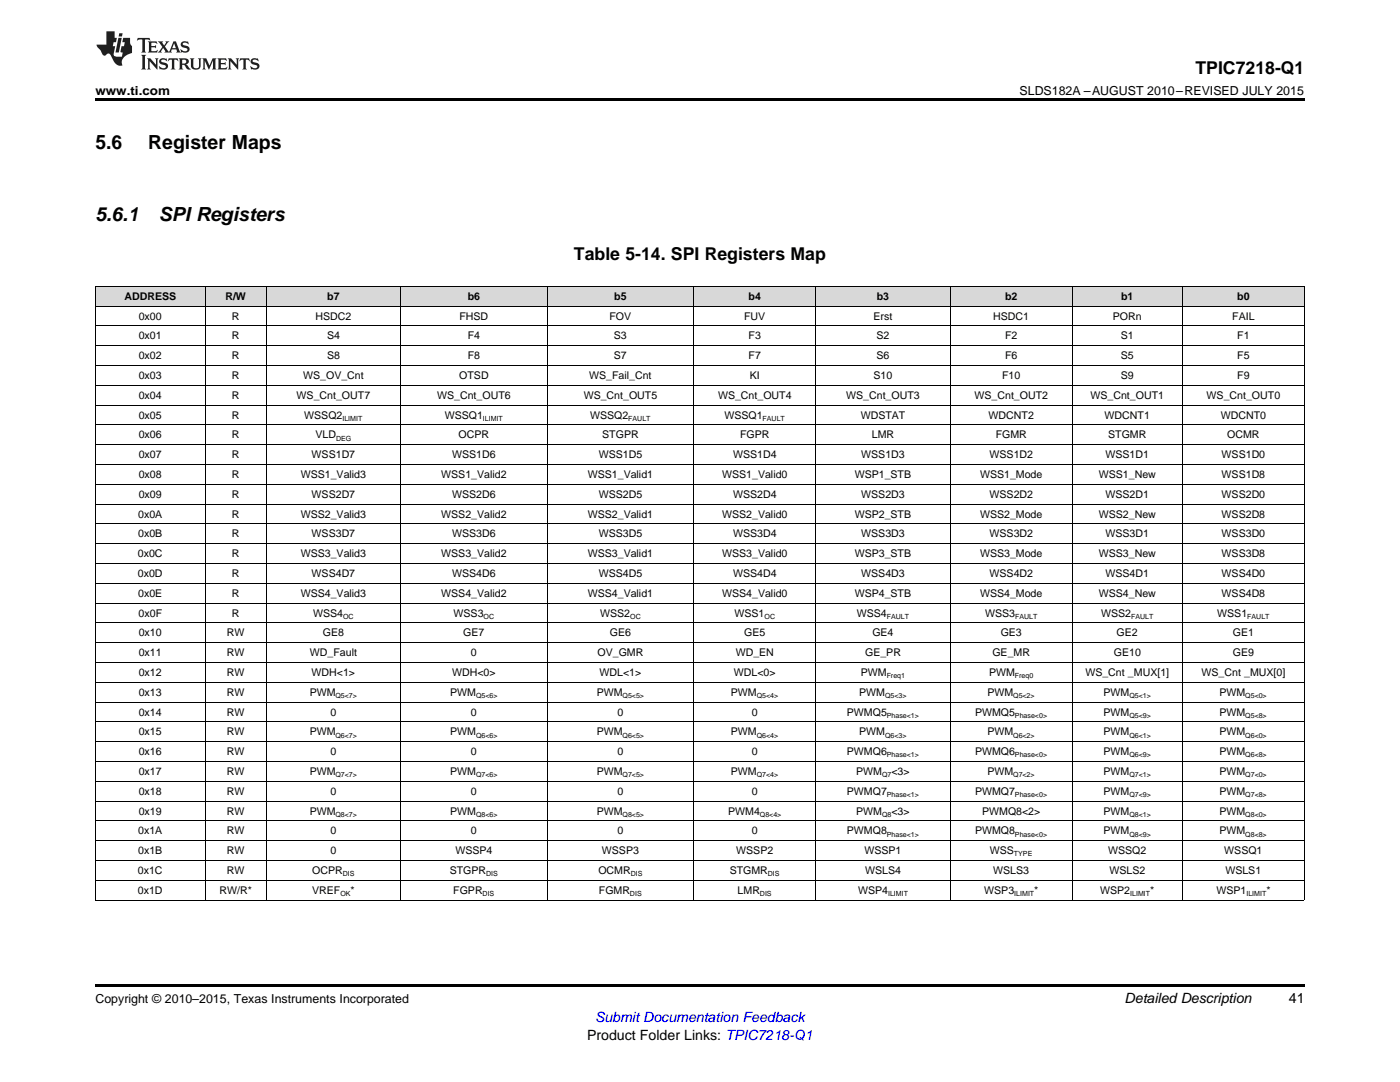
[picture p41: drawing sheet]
<svg xmlns="http://www.w3.org/2000/svg" width="279mm" height="216mm" viewBox="0 0 279 216" stroke-linecap="round" stroke-linejoin="round" font-family="sans-serif">
<defs><g id="words">
<g font-size="3.9">
<text x="19" y="29.7">5.6</text>
<text x="29.6" y="29.7">Register Maps</text>
<text x="19" y="44.1">5.6.1</text>
<text x="31.7" y="44.1">SPI Registers</text>
</g>
<g font-size="3.5">
<text x="238.6" y="14.8">TPIC7218-Q1</text>
<text x="114.5" y="51.9">Table 5-14. SPI Registers Map</text>
</g>
<text font-size="2.8" fill="#00f" x="118.7" y="203.9">Submit Documentation Feedback</text>
<g font-size="2.8">
<text x="224.4" y="200.1">Detailed Description</text>
<text x="257.2" y="200.1">41</text>
<text x="117.2" y="207.4">Product Folder Links: TPIC7218-Q1</text>
</g>
<g font-size="2.5">
<text x="19" y="19">www.ti.com</text>
<text x="203.5" y="19">SLDS182A –AUGUST 2010–REVISED JULY 2015</text>
<text x="19" y="200.1">Copyright © 2010–2015, Texas Instruments Incorporated</text>
</g>
<g font-size="2.1">
<text x="24.8" y="59.8">ADDRESS</text>
<text x="45" y="59.8">R/W</text>
<text x="65.3" y="59.8">b7</text>
<text x="93.3" y="59.8">b6</text>
<text x="122.6" y="59.8">b5</text>
<text x="149.4" y="59.8">b4</text>
<text x="175" y="59.8">b3</text>
<text x="200.6" y="59.8">b2</text>
<text x="223.7" y="59.8">b1</text>
<text x="246.9" y="59.8">b0</text>
<text x="27.7" y="63.8">0x00</text>
<text x="46.3" y="63.8">R</text>
<text x="63" y="63.8">HSDC2</text>
<text x="91.7" y="63.8">FHSD</text>
<text x="121.6" y="63.8">FOV</text>
<text x="148.5" y="63.8">FUV</text>
<text x="174.3" y="63.8">Erst</text>
<text x="198.2" y="63.8">HSDC1</text>
<text x="222.1" y="63.8">PORn</text>
<text x="245.9" y="63.8">FAIL</text>
<text x="27.7" y="67.7">0x01</text>
<text x="27.7" y="71.7">0x02</text>
<text x="46.3" y="67.7">R</text>
<text x="46.3" y="71.7">R</text>
<text x="65.3" y="67.7">S4</text>
<text x="65.3" y="71.7">S8</text>
<text x="93.3" y="67.7">F4</text>
<text x="93.3" y="71.7">F8</text>
<text x="122.5" y="67.7">S3</text>
<text x="122.5" y="71.7">S7</text>
<text x="149.4" y="67.7">F3</text>
<text x="149.4" y="71.7">F7</text>
<text x="174.9" y="67.7">S2</text>
<text x="174.9" y="71.7">S6</text>
<text x="200.6" y="67.7">F2</text>
<text x="200.6" y="71.7">F6</text>
<text x="223.7" y="67.7">S1</text>
<text x="223.7" y="71.7">S5</text>
<text x="246.9" y="67.7">F1</text>
<text x="246.9" y="71.7">F5</text>
<text x="27.7" y="75.6">0x03</text>
<text x="46.3" y="75.6">R</text>
<text x="60.5" y="75.6">WS_OV_Cnt</text>
<text x="91.7" y="75.6">OTSD</text>
<text x="117.6" y="75.6">WS_Fail_Cnt</text>
<text x="149.6" y="75.6">KI</text>
<text x="174.3" y="75.6">S10</text>
<text x="200" y="75.6">F10</text>
<text x="223.7" y="75.6">S9</text>
<text x="246.9" y="75.6">F9</text>
<text x="27.7" y="79.6">0x04</text>
<text x="27.7" y="83.5">0x05</text>
<text x="46.3" y="79.6">R</text>
<text x="46.3" y="83.5">R</text>
<text x="59.2" y="79.6">WS_Cnt_OUT7</text>
<text x="60.7" y="83.5">WSSQ2</text>
<text x="87.2" y="79.6">WS_Cnt_OUT6</text>
<text x="88.8" y="83.5">WSSQ1</text>
<text x="116.5" y="79.6">WS_Cnt_OUT5</text>
<text x="117.8" y="83.5">WSSQ2</text>
<text x="143.3" y="79.6">WS_Cnt_OUT4</text>
<text x="144.6" y="83.5">WSSQ1</text>
<text x="168.9" y="79.6">WS_Cnt_OUT3</text>
<text x="171.8" y="83.5">WDSTAT</text>
<text x="194.5" y="79.6">WS_Cnt_OUT2</text>
<text x="197.3" y="83.5">WDCNT2</text>
<text x="217.6" y="79.6">WS_Cnt_OUT1</text>
<text x="220.5" y="83.5">WDCNT1</text>
<text x="240.8" y="79.6">WS_Cnt_OUT0</text>
<text x="243.6" y="83.5">WDCNT0</text>
<text x="27.7" y="87.5">0x06</text>
<text x="46.3" y="87.5">R</text>
<text x="63" y="87.5">VLD</text>
<text x="91.5" y="87.5">OCPR</text>
<text x="120.2" y="87.5">STGPR</text>
<text x="147.7" y="87.5">FGPR</text>
<text x="174" y="87.5">LMR</text>
<text x="198.7" y="87.5">FGMR</text>
<text x="221.2" y="87.5">STGMR</text>
<text x="244.9" y="87.5">OCMR</text>
<text x="27.7" y="91.4">0x07</text>
<text x="27.7" y="95.4">0x08</text>
<text x="46.3" y="91.4">R</text>
<text x="46.3" y="95.4">R</text>
<text x="60" y="95.4">WSS1_Valid3</text>
<text x="62.2" y="91.4">WSS1D7</text>
<text x="88.1" y="95.4">WSS1_Valid2</text>
<text x="90.2" y="91.4">WSS1D6</text>
<text x="117.3" y="95.4">WSS1_Valid1</text>
<text x="119.5" y="91.4">WSS1D5</text>
<text x="144.1" y="95.4">WSS1_Valid0</text>
<text x="146.3" y="91.4">WSS1D4</text>
<text x="170.6" y="95.4">WSP1_STB</text>
<text x="171.9" y="91.4">WSS1D3</text>
<text x="195.6" y="95.4">WSS1_Mode</text>
<text x="197.5" y="91.4">WSS1D2</text>
<text x="219.3" y="95.4">WSS1_New</text>
<text x="220.6" y="91.4">WSS1D1</text>
<text x="243.8" y="91.4">WSS1D0</text>
<text x="243.8" y="95.4">WSS1D8</text>
<text x="27.7" y="99.3">0x09</text>
<text x="46.3" y="99.3">R</text>
<text x="62.2" y="99.3">WSS2D7</text>
<text x="90.2" y="99.3">WSS2D6</text>
<text x="119.5" y="99.3">WSS2D5</text>
<text x="146.3" y="99.3">WSS2D4</text>
<text x="171.9" y="99.3">WSS2D3</text>
<text x="197.5" y="99.3">WSS2D2</text>
<text x="220.6" y="99.3">WSS2D1</text>
<text x="243.8" y="99.3">WSS2D0</text>
<text x="27.6" y="103.3">0x0A</text>
<text x="27.6" y="107.2">0x0B</text>
<text x="46.3" y="103.3">R</text>
<text x="46.3" y="107.2">R</text>
<text x="60" y="103.3">WSS2_Valid3</text>
<text x="62.2" y="107.2">WSS3D7</text>
<text x="88.1" y="103.3">WSS2_Valid2</text>
<text x="90.2" y="107.2">WSS3D6</text>
<text x="117.3" y="103.3">WSS2_Valid1</text>
<text x="119.5" y="107.2">WSS3D5</text>
<text x="144.1" y="103.3">WSS2_Valid0</text>
<text x="146.3" y="107.2">WSS3D4</text>
<text x="170.6" y="103.3">WSP2_STB</text>
<text x="171.9" y="107.2">WSS3D3</text>
<text x="195.6" y="103.3">WSS2_Mode</text>
<text x="197.5" y="107.2">WSS3D2</text>
<text x="219.3" y="103.3">WSS2_New</text>
<text x="220.6" y="107.2">WSS3D1</text>
<text x="243.8" y="103.3">WSS2D8</text>
<text x="243.8" y="107.2">WSS3D0</text>
<text x="27.5" y="111.2">0x0C</text>
<text x="46.3" y="111.2">R</text>
<text x="60" y="111.2">WSS3_Valid3</text>
<text x="88.1" y="111.2">WSS3_Valid2</text>
<text x="117.3" y="111.2">WSS3_Valid1</text>
<text x="144.1" y="111.2">WSS3_Valid0</text>
<text x="170.6" y="111.2">WSP3_STB</text>
<text x="195.6" y="111.2">WSS3_Mode</text>
<text x="219.3" y="111.2">WSS3_New</text>
<text x="243.8" y="111.2">WSS3D8</text>
<text x="27.5" y="115.1">0x0D</text>
<text x="27.6" y="119.1">0x0E</text>
<text x="46.3" y="115.1">R</text>
<text x="46.3" y="119.1">R</text>
<text x="60" y="119.1">WSS4_Valid3</text>
<text x="62.2" y="115.1">WSS4D7</text>
<text x="88.1" y="119.1">WSS4_Valid2</text>
<text x="90.2" y="115.1">WSS4D6</text>
<text x="117.3" y="119.1">WSS4_Valid1</text>
<text x="119.5" y="115.1">WSS4D5</text>
<text x="144.1" y="119.1">WSS4_Valid0</text>
<text x="146.3" y="115.1">WSS4D4</text>
<text x="170.6" y="119.1">WSP4_STB</text>
<text x="171.9" y="115.1">WSS4D3</text>
<text x="195.6" y="119.1">WSS4_Mode</text>
<text x="197.5" y="115.1">WSS4D2</text>
<text x="219.3" y="119.1">WSS4_New</text>
<text x="220.6" y="115.1">WSS4D1</text>
<text x="243.8" y="115.1">WSS4D0</text>
<text x="243.8" y="119.1">WSS4D8</text>
<text x="27.7" y="123">0x0F</text>
<text x="46.3" y="123">R</text>
<text x="62.5" y="123">WSS4</text>
<text x="90.5" y="123">WSS3</text>
<text x="119.8" y="123">WSS2</text>
<text x="146.6" y="123">WSS1</text>
<text x="171" y="123">WSS4</text>
<text x="196.6" y="123">WSS3</text>
<text x="219.7" y="123">WSS2</text>
<text x="242.9" y="123">WSS1</text>
<text x="27.7" y="127">0x10</text>
<text x="27.7" y="131">0x11</text>
<text x="45.3" y="127">RW</text>
<text x="45.3" y="131">RW</text>
<text x="61.8" y="131">WD_Fault</text>
<text x="64.4" y="127">GE8</text>
<text x="92.5" y="127">GE7</text>
<text x="94" y="131">0</text>
<text x="119.2" y="131">OV_GMR</text>
<text x="121.7" y="127">GE6</text>
<text x="146.8" y="131">WD_EN</text>
<text x="148.5" y="127">GE5</text>
<text x="172.6" y="131">GE_PR</text>
<text x="174.1" y="127">GE4</text>
<text x="198" y="131">GE_MR</text>
<text x="199.7" y="127">GE3</text>
<text x="222.3" y="131">GE10</text>
<text x="222.8" y="127">GE2</text>
<text x="246" y="127">GE1</text>
<text x="246" y="131">GE9</text>
<text x="27.7" y="134.9">0x12</text>
<text x="45.3" y="134.9">RW</text>
<text x="62.2" y="134.9">WDH&lt;1&gt;</text>
<text x="90.2" y="134.9">WDH&lt;0&gt;</text>
<text x="119.7" y="134.9">WDL&lt;1&gt;</text>
<text x="146.5" y="134.9">WDL&lt;0&gt;</text>
<text x="171.8" y="134.9">PWM</text>
<text x="197.4" y="134.9">PWM</text>
<text x="216.6" y="134.9">WS_Cnt _MUX[1]</text>
<text x="239.8" y="134.9">WS_Cnt _MUX[0]</text>
<text x="27.7" y="138.9">0x13</text>
<text x="27.7" y="142.8">0x14</text>
<text x="45.3" y="138.9">RW</text>
<text x="45.3" y="142.8">RW</text>
<text x="61.8" y="138.9">PWM</text>
<text x="66" y="142.8">0</text>
<text x="89.9" y="138.9">PWM</text>
<text x="94" y="142.8">0</text>
<text x="119.1" y="138.9">PWM</text>
<text x="123.2" y="142.8">0</text>
<text x="145.9" y="138.9">PWM</text>
<text x="150" y="142.8">0</text>
<text x="169" y="142.8">PWMQ5</text>
<text x="171.5" y="138.9">PWM</text>
<text x="194.6" y="142.8">PWMQ5</text>
<text x="197.1" y="138.9">PWM</text>
<text x="220.2" y="138.9">PWM</text>
<text x="220.2" y="142.8">PWM</text>
<text x="243.4" y="138.9">PWM</text>
<text x="243.4" y="142.8">PWM</text>
<text x="27.7" y="146.8">0x15</text>
<text x="45.3" y="146.8">RW</text>
<text x="61.8" y="146.8">PWM</text>
<text x="89.9" y="146.8">PWM</text>
<text x="119.1" y="146.8">PWM</text>
<text x="145.9" y="146.8">PWM</text>
<text x="171.5" y="146.8">PWM</text>
<text x="197.1" y="146.8">PWM</text>
<text x="220.2" y="146.8">PWM</text>
<text x="243.4" y="146.8">PWM</text>
<text x="27.7" y="150.7">0x16</text>
<text x="27.7" y="154.7">0x17</text>
<text x="45.3" y="150.7">RW</text>
<text x="45.3" y="154.7">RW</text>
<text x="61.8" y="154.7">PWM</text>
<text x="66" y="150.7">0</text>
<text x="89.9" y="154.7">PWM</text>
<text x="94" y="150.7">0</text>
<text x="119.1" y="154.7">PWM</text>
<text x="123.2" y="150.7">0</text>
<text x="145.9" y="154.7">PWM</text>
<text x="150" y="150.7">0</text>
<text x="169" y="150.7">PWMQ6</text>
<text x="170.9" y="154.7">PWM</text>
<text x="177.9" y="154.7">&lt;3&gt;</text>
<text x="194.6" y="150.7">PWMQ6</text>
<text x="197.1" y="154.7">PWM</text>
<text x="220.2" y="150.7">PWM</text>
<text x="220.2" y="154.7">PWM</text>
<text x="243.4" y="150.7">PWM</text>
<text x="243.4" y="154.7">PWM</text>
<text x="27.7" y="158.6">0x18</text>
<text x="45.3" y="158.6">RW</text>
<text x="66" y="158.6">0</text>
<text x="94" y="158.6">0</text>
<text x="123.2" y="158.6">0</text>
<text x="150" y="158.6">0</text>
<text x="169" y="158.6">PWMQ7</text>
<text x="194.6" y="158.6">PWMQ7</text>
<text x="220.2" y="158.6">PWM</text>
<text x="243.4" y="158.6">PWM</text>
<text x="27.6" y="166.5">0x1A</text>
<text x="27.7" y="162.6">0x19</text>
<text x="45.3" y="162.6">RW</text>
<text x="45.3" y="166.5">RW</text>
<text x="61.8" y="162.6">PWM</text>
<text x="66" y="166.5">0</text>
<text x="89.9" y="162.6">PWM</text>
<text x="94" y="166.5">0</text>
<text x="119.1" y="162.6">PWM</text>
<text x="123.2" y="166.5">0</text>
<text x="145.3" y="162.6">PWM4</text>
<text x="150" y="166.5">0</text>
<text x="169" y="166.5">PWMQ8</text>
<text x="170.9" y="162.6">PWM</text>
<text x="177.9" y="162.6">&lt;3&gt;</text>
<text x="194.6" y="166.5">PWMQ8</text>
<text x="196" y="162.6">PWMQ8&lt;2&gt;</text>
<text x="220.2" y="162.6">PWM</text>
<text x="220.2" y="166.5">PWM</text>
<text x="243.4" y="162.6">PWM</text>
<text x="243.4" y="166.5">PWM</text>
<text x="27.6" y="170.5">0x1B</text>
<text x="45.3" y="170.5">RW</text>
<text x="66" y="170.5">0</text>
<text x="90.9" y="170.5">WSSP4</text>
<text x="120.1" y="170.5">WSSP3</text>
<text x="146.9" y="170.5">WSSP2</text>
<text x="172.5" y="170.5">WSSP1</text>
<text x="197.6" y="170.5">WSS</text>
<text x="221.2" y="170.5">WSSQ2</text>
<text x="244.3" y="170.5">WSSQ1</text>
<text x="27.5" y="174.4">0x1C</text>
<text x="27.5" y="178.4">0x1D</text>
<text x="43.8" y="178.4">RW/R*</text>
<text x="45.3" y="174.4">RW</text>
<text x="62.3" y="174.4">OCPR</text>
<text x="62.3" y="178.4">VREF</text>
<text x="70" y="178.4">*</text>
<text x="89.7" y="174.4">STGPR</text>
<text x="90.5" y="178.4">FGPR</text>
<text x="119.4" y="174.4">OCMR</text>
<text x="119.5" y="178.4">FGMR</text>
<text x="145.6" y="174.4">STGMR</text>
<text x="147.2" y="178.4">LMR</text>
<text x="171.2" y="178.4">WSP4</text>
<text x="172.6" y="174.4">WSLS4</text>
<text x="196.4" y="178.4">WSP3</text>
<text x="198.2" y="174.4">WSLS3</text>
<text x="206.4" y="178.4">*</text>
<text x="219.6" y="178.4">WSP2</text>
<text x="221.4" y="174.4">WSLS2</text>
<text x="229.6" y="178.4">*</text>
<text x="242.7" y="178.4">WSP1</text>
<text x="244.5" y="174.4">WSLS1</text>
<text x="252.7" y="178.4">*</text>
</g>
<g font-size="1.4">
<text x="68.3" y="84">ILIMIT</text>
<text x="96.4" y="84">ILIMIT</text>
<text x="125.4" y="84">FAULT</text>
<text x="152.2" y="84">FAULT</text>
<text x="67.1" y="87.9">DEG</text>
<text x="68.5" y="123.5">OC</text>
<text x="96.5" y="123.5">OC</text>
<text x="125.8" y="123.5">OC</text>
<text x="152.6" y="123.5">OC</text>
<text x="177" y="123.5">FAULT</text>
<text x="202.6" y="123.5">FAULT</text>
<text x="225.7" y="123.5">FAULT</text>
<text x="248.9" y="123.5">FAULT</text>
<text x="177" y="135.3">Freq1</text>
<text x="202.5" y="135.3">Freq0</text>
<text x="67" y="139.3">Q5&lt;7&gt;</text>
<text x="95" y="139.3">Q5&lt;6&gt;</text>
<text x="124.2" y="139.3">Q5&lt;5&gt;</text>
<text x="151" y="139.3">Q5&lt;4&gt;</text>
<text x="176.6" y="139.3">Q5&lt;3&gt;</text>
<text x="177" y="143.2">Phase&lt;1&gt;</text>
<text x="202.2" y="139.3">Q5&lt;2&gt;</text>
<text x="202.6" y="143.2">Phase&lt;0&gt;</text>
<text x="225.4" y="139.3">Q5&lt;1&gt;</text>
<text x="225.4" y="143.2">Q5&lt;9&gt;</text>
<text x="248.5" y="139.3">Q5&lt;0&gt;</text>
<text x="248.5" y="143.2">Q5&lt;8&gt;</text>
<text x="67" y="147.2">Q6&lt;7&gt;</text>
<text x="95" y="147.2">Q6&lt;6&gt;</text>
<text x="124.2" y="147.2">Q6&lt;5&gt;</text>
<text x="151" y="147.2">Q6&lt;4&gt;</text>
<text x="176.6" y="147.2">Q6&lt;3&gt;</text>
<text x="202.2" y="147.2">Q6&lt;2&gt;</text>
<text x="225.4" y="147.2">Q6&lt;1&gt;</text>
<text x="248.5" y="147.2">Q6&lt;0&gt;</text>
<text x="67" y="155.1">Q7&lt;7&gt;</text>
<text x="95" y="155.1">Q7&lt;6&gt;</text>
<text x="124.2" y="155.1">Q7&lt;5&gt;</text>
<text x="151" y="155.1">Q7&lt;4&gt;</text>
<text x="176" y="155.1">Q7</text>
<text x="177" y="151.1">Phase&lt;1&gt;</text>
<text x="202.2" y="155.1">Q7&lt;2&gt;</text>
<text x="202.6" y="151.1">Phase&lt;0&gt;</text>
<text x="225.4" y="151.1">Q6&lt;9&gt;</text>
<text x="225.4" y="155.1">Q7&lt;1&gt;</text>
<text x="248.5" y="151.1">Q6&lt;8&gt;</text>
<text x="248.5" y="155.1">Q7&lt;0&gt;</text>
<text x="177" y="159">Phase&lt;1&gt;</text>
<text x="202.6" y="159">Phase&lt;0&gt;</text>
<text x="225.4" y="159">Q7&lt;9&gt;</text>
<text x="248.5" y="159">Q7&lt;8&gt;</text>
<text x="67" y="163">Q8&lt;7&gt;</text>
<text x="95" y="163">Q8&lt;6&gt;</text>
<text x="124.2" y="163">Q8&lt;5&gt;</text>
<text x="151.7" y="163">Q8&lt;4&gt;</text>
<text x="176" y="163">Q8</text>
<text x="177" y="166.9">Phase&lt;1&gt;</text>
<text x="202.6" y="166.9">Phase&lt;0&gt;</text>
<text x="225.4" y="163">Q8&lt;1&gt;</text>
<text x="225.4" y="166.9">Q8&lt;9&gt;</text>
<text x="248.5" y="163">Q8&lt;0&gt;</text>
<text x="248.5" y="166.9">Q8&lt;8&gt;</text>
<text x="202.4" y="170.9">TYPE</text>
<text x="67.9" y="178.8">OK</text>
<text x="68.4" y="174.8">DIS</text>
<text x="96.3" y="178.8">DIS</text>
<text x="97" y="174.8">DIS</text>
<text x="125.7" y="178.8">DIS</text>
<text x="125.9" y="174.8">DIS</text>
<text x="151.7" y="178.8">DIS</text>
<text x="153.2" y="174.8">DIS</text>
<text x="177.2" y="178.8">ILIMIT</text>
<text x="202.4" y="178.8">ILIMIT</text>
<text x="225.6" y="178.8">ILIMIT</text>
<text x="248.7" y="178.8">ILIMIT</text>
</g>
</g></defs>
<g fill="#d8d8d8">
<path d="M19 57.2h22v3.9h-22z"/>
<path d="M41 57.2h12.2v3.9h-12.2z"/>
<path d="M53.2 57.2h26.8v3.9h-26.8z"/>
<path d="M80 57.2h29.2v3.9h-29.2z"/>
<path d="M109.2 57.2h29.3v3.9h-29.3z"/>
<path d="M138.5 57.2h24.3v3.9h-24.3z"/>
<path d="M162.8 57.2h26.9v3.9h-26.9z"/>
<path d="M189.7 57.2h24.3v3.9h-24.3z"/>
<path d="M214 57.2h22v3.9h-22z"/>
<path d="M236 57.2h24.3v3.9h-24.3z"/>
</g>
<path d="M19 19.5h241.3v.5h-241.3zM19 196.3h241.3v.5h-241.3z" fill="#000"/>
<g fill="none" stroke="#000" stroke-width=".2">
<path d="M19.1 57.2h241.2v122.4h-241.2zM40.9 57.2v122.4M53.1 57.2v122.4M80 57.2v122.4M109.2 57.2v122.4M138.4 57.2v122.4M162.8 57.2v122.4M189.6 57.2v122.4M214 57.2v122.4M236 57.2v122.4M19 76.9h241.3M19 72.9h241.3"/>
<path d="M19 69h241.3M19 65h241.3M19 61.1h241.3M19 96.6h241.3M19 92.7h241.3M19 88.7h241.3M19 84.8h241.3M19 80.8h241.3M19 116.4h241.3M19 112.4h241.3M19 108.5h241.3M19 104.5h241.3"/>
<path d="M19 100.6h241.3M19 136.2h241.3M19 132.2h241.3M19 128.3h241.3M19 124.3h241.3M19 120.4h241.3M19 159.9h241.3M19 155.9h241.3M19 152h241.3M19 148h241.3M19 144.1h241.3M19 140.1h241.3"/>
<path d="M19 175.7h241.3M19 171.7h241.3M19 167.8h241.3M19 163.8h241.3"/>
</g>
<g fill="#231f20">
<path d="M27.5 7.6l-.1 .5 .4-.2h.6v.1v2.1l-.2 .4h1l-.3-.4v-2.1l.1-.1h.5l.5 .2-.2-.5zM29.5 8.3l.2 .3v1.5l-.2 .4h1.8l.2-.6a1.04 1.04 0 0 1-1.3 .2v-.7h.6l.3 .2v-.6l-.3 .2h-.6v-.6l.8-.1 .4 .3-.2-.5zM31.5 8.3l.9 1.1-.9 1.1h.8l-.2-.2 .5-.7 .4 .7-.2 .2h1.5l-.1-.2 .1-.4h.9l.1 .4-.2 .2h1l-.3-.3-.7-1.9h-.5l-.9 2-.8-1 .9-1h-.8l.1 .3-.3 .5-.4-.6 .2-.2zM34.7 8.6l.4 1h-.7zM36.3 8.4a.63 .63 0 0 0-.2 .7 .63 .63 0 0 0 .6 .4l.6 .2 .1 .2a.75 .75 0 0 1-.7 .4 .75 .75 0 0 1-.6-.5l.1 .7 .1-.1a1.11 1.11 0 0 0 1.5-.6 1.13 1.13 0 0 0-1.2-.8l-.1-.4a1.04 1.04 0 0 1 1.2 .2l-.2-.5-.1 .1-.5-.2zM28.2 10.9l.2 .4v2.2l-.2 .4h1l-.3-.4v-2.2l.3-.4zM29.3 11.6l.3 .4v1.5l-.3 .4h.8l-.2-.4v-1.3l1.5 1.7v-1.9l.2-.4h-.7l.2 .4v.9l-1.1-1.3zM32 11.8a.62 .62 0 0 0-.2 .7 .62 .62 0 0 0 .6 .4l.6 .1 .1 .3a.76 .76 0 0 1-.7 .3 .76 .76 0 0 1-.6-.4l.1 .7 .1-.1a1.11 1.11 0 0 0 1.5-.6 1.13 1.13 0 0 0-1.2-.8l-.1-.4a1.04 1.04 0 0 1 1.2 .2l-.2-.6-.1 .1-.5-.1zM33.7 11.6l-.2 .6a.61 .61 0 0 1 .8-.3v1.6l-.2 .4h.9l-.2-.4v-1.6a.63 .63 0 0 1 .8 .3l-.2-.6zM35.6 11.6l.3 .4v1.5l-.3 .4h1l-.2-.2v-.8l.5 .2a.76 .76 0 0 0 1.2 .7l-1-1a.58 .58 0 0 0 .6-.5 .58 .58 0 0 0-.5-.6zM36.4 11.9h.1a.45 .45 0 0 1 .5 .1 .45 .45 0 0 1 .1 .5l-.7 .2zM37.9 11.6l.2 .2a2.17 2.17 0 0 0 .3 1.9 .99 .99 0 0 0 1.6-.6v-1.1l.2-.4h-.7l.2 .2a1.92 1.92 0 0 1-.2 1.8 .6 .6 0 0 1-.9-.5v-1.1l.2-.4zM40.4 11.6l.2 .4v1.5l-.2 .4h.7l-.2-.4v-1.4l.8 1.8 .8-1.8v1.4l-.2 .4h.9l-.2-.4v-1.5l.2-.4h-.8l-.6 1.5-.6-1.5zM43.4 11.6l.2 .4v1.5l-.2 .4h1.8l.2-.6a1.04 1.04 0 0 1-1.3 .1v-.6h.5l.4 .2v-.6l-.4 .2h-.5v-.7h.8l.3 .3-.1-.6zM45.5 11.6l.2 .4v1.5l-.2 .4h.7l-.2-.4v-1.3l1.5 1.7v-1.9l.2-.4h-.7l.2 .4v.9l-1.1-1.3zM47.9 11.6l-.1 .6a.61 .61 0 0 1 .8-.3v1.6l-.3 .4h1l-.3-.4 .1-1.6a.63 .63 0 0 1 .7 .3l-.1-.6zM50.2 11.8a.62 .62 0 0 0-.2 .7 .62 .62 0 0 0 .6 .4l.6 .1 .2 .3a.76 .76 0 0 1-.8 .3 .76 .76 0 0 1-.6-.4l.1 .7 .2-.1a1.11 1.11 0 0 0 1.5-.6 1.13 1.13 0 0 0-1.3-.8l-.1-.4a1.04 1.04 0 0 1 1.2 .2l-.1-.6-.2 .1-.5-.1z"/>
<path d="M21.2 6.3v2.6h-1.9l.1 .4 .7 .9a.91 .91 0 0 0 1 .8 .56 .56 0 0 1 .5-.3 .56 .56 0 0 1 .5 .3l.4 .8a1.53 1.53 0 0 0 1.9 1.2 1.54 1.54 0 0 1 1-2.1l.9-.3v-1.4a1.52 1.52 0 0 1-.3-1.6h-1.4l-.2 .8h.5l-.2 .8h-.4l-.2 1v.2l.4 .1-.2 .8a1.93 1.93 0 0 1-1.6-.3l.3-1.8h-.5l.2-.8h.4l.2-.8h-.4v-1.3zM23.6 7.6l-.6 2.9h.7l.6-2.9zM23.8 6.6l-.1 .7h.6l.2-.7z"/>
</g>
<use href="#words"/>
</svg>
